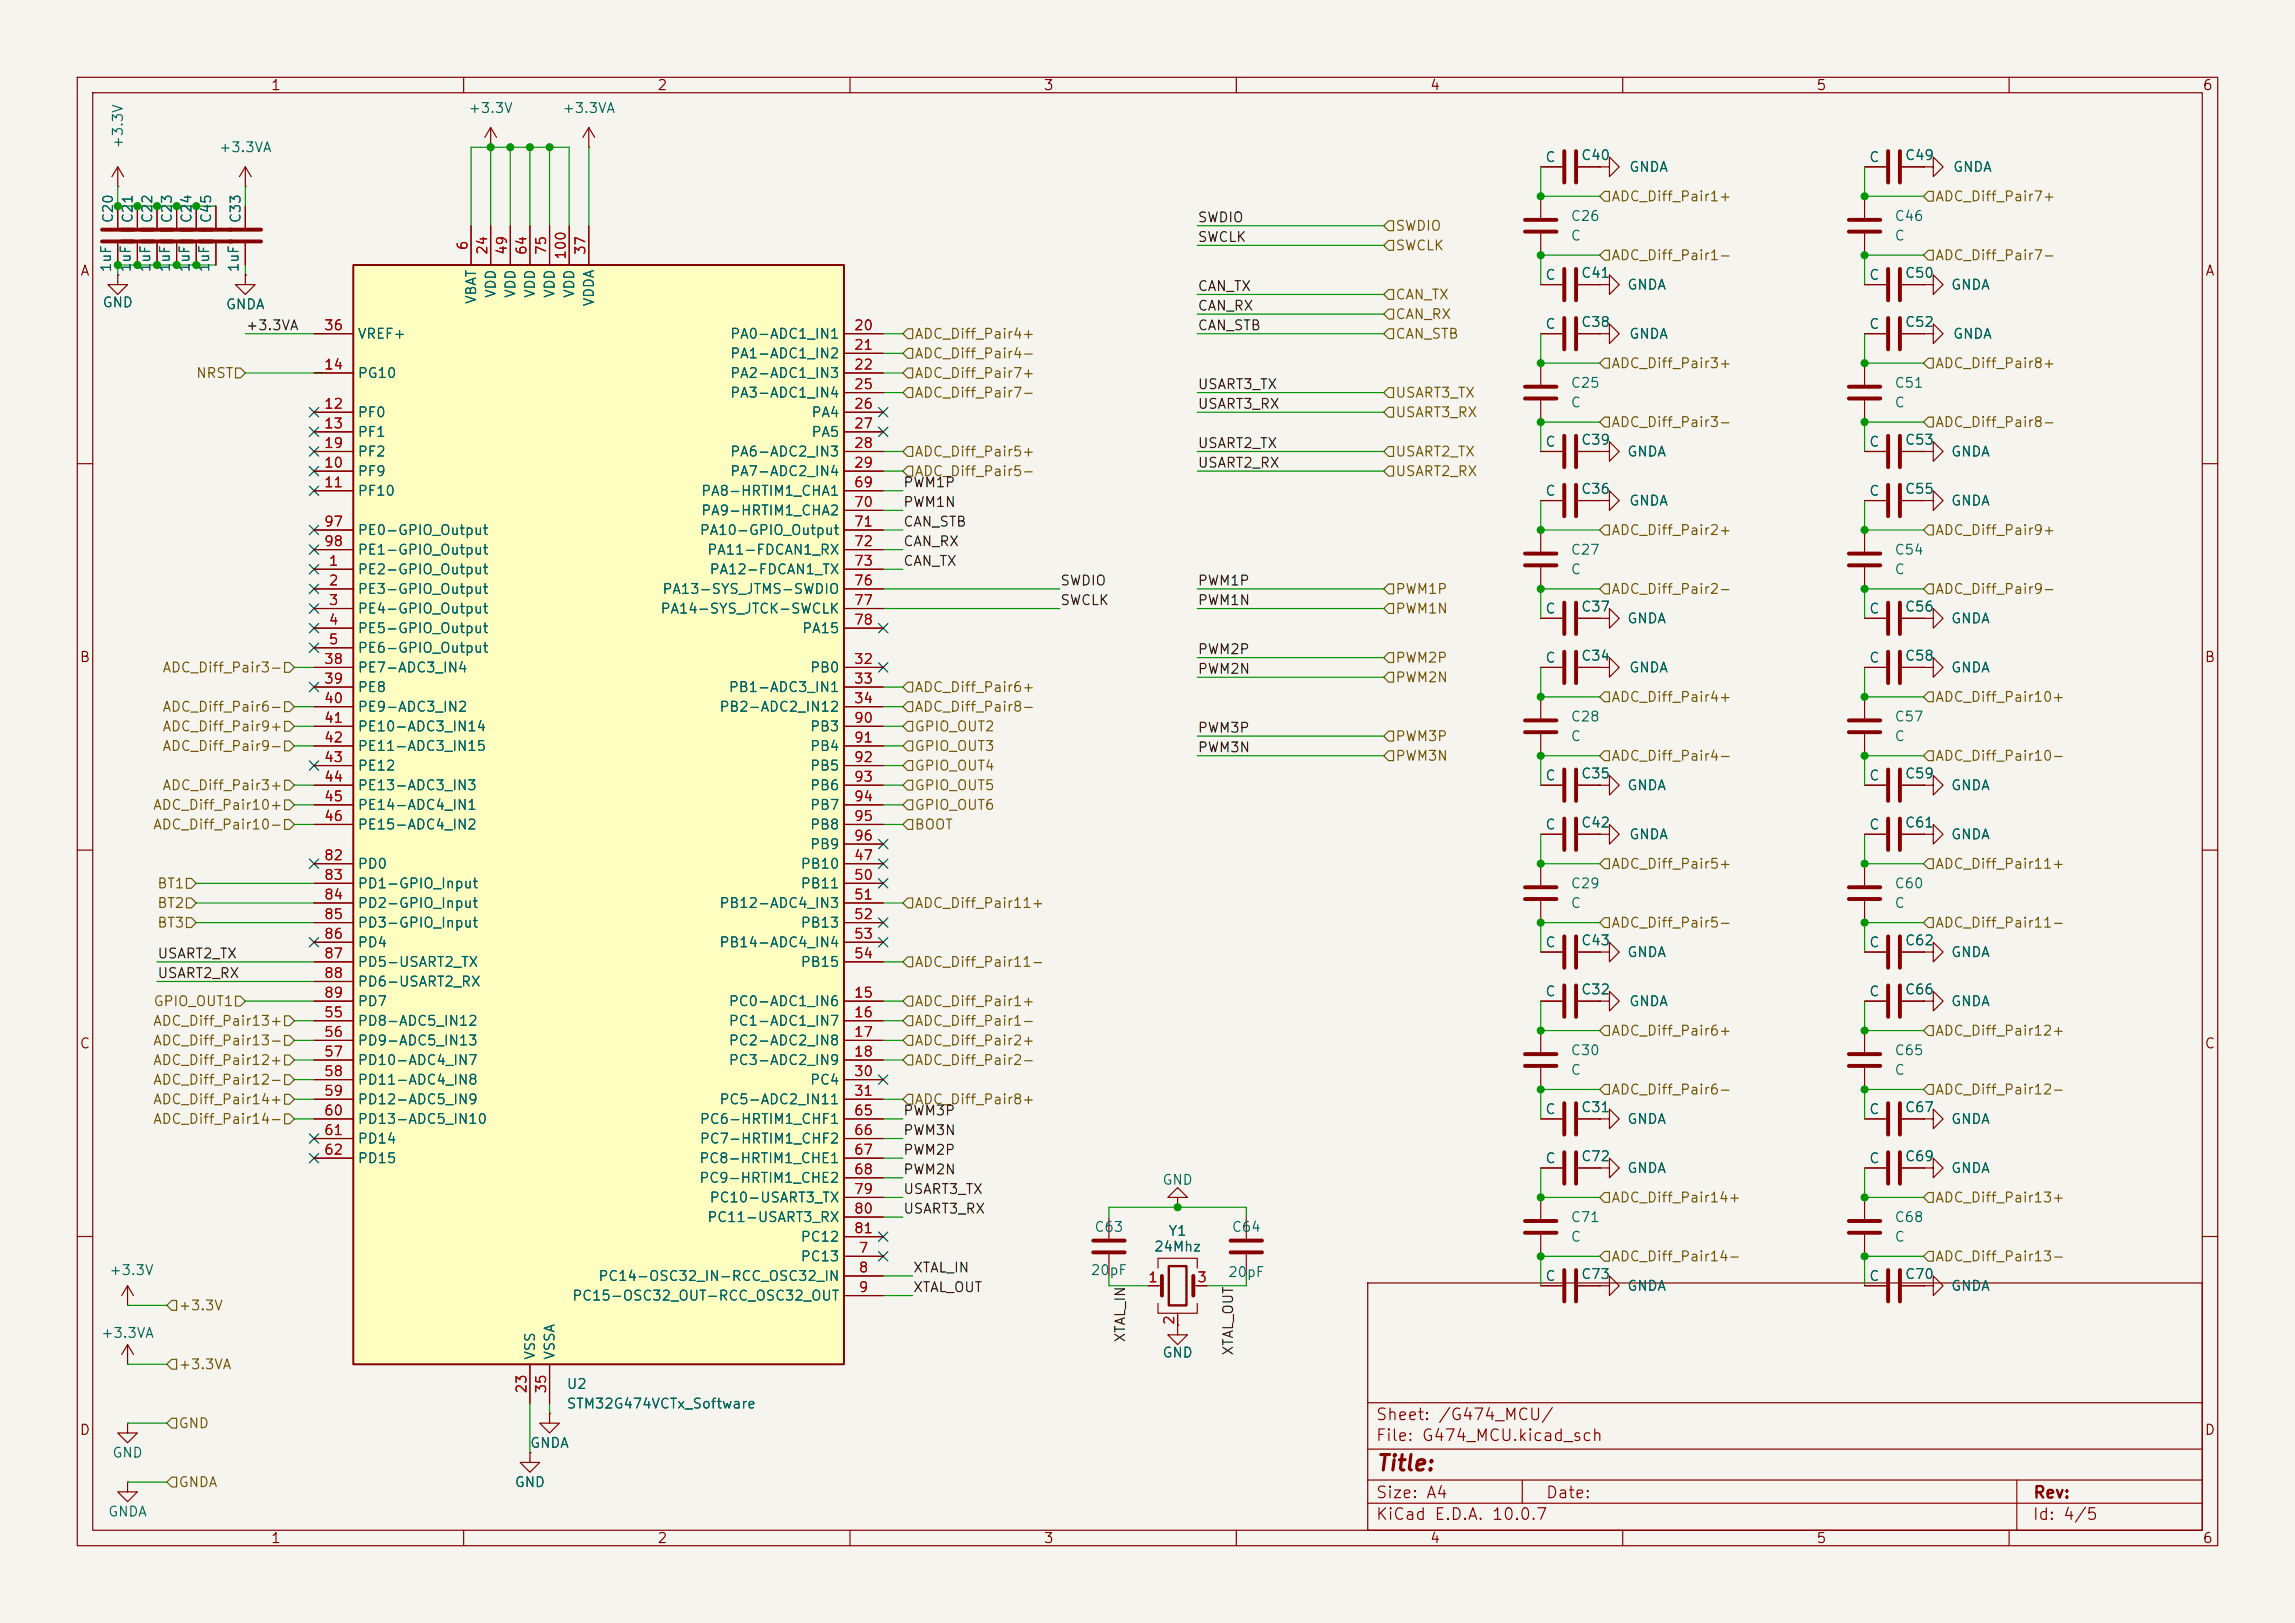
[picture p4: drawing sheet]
<svg xmlns="http://www.w3.org/2000/svg" width="297mm" height="210mm" viewBox="0 0 297 210" stroke-linecap="round" stroke-linejoin="round" font-family="sans-serif">
<defs><g id="words">
<text font-size="2" fill="#840000" x="178" y="190.8">Title:</text>
<g font-size="1.5" fill="#840000">
<text x="178" y="184.1">Sheet: /G474_MCU/</text>
<text x="178" y="186.8">File: G474_MCU.kicad_sch</text>
<text x="178" y="197">KiCad E.D.A. 10.0.7</text>
<text x="178" y="194.2">Size: A4</text>
<text x="200" y="194.2">Date:</text>
<text x="263" y="197">Id: 4/5</text>
<text x="263" y="194.2">Rev:</text>
</g>
<g font-size="1.3" fill="#840000">
<text x="35" y="12">1</text>
<text x="85" y="12">2</text>
<text x="135" y="12">3</text>
<text x="185" y="12">4</text>
<text x="235" y="12">5</text>
<text x="285" y="12">6</text>
<text x="10.3" y="36">A</text>
<text x="285.3" y="36">A</text>
<text x="10.2" y="86">B</text>
<text x="285.2" y="86">B</text>
<text x="10.2" y="136">C</text>
<text x="285.2" y="136">C</text>
<text x="10.2" y="186">D</text>
<text x="285.2" y="186">D</text>
<text x="35" y="200">1</text>
<text x="85" y="200">2</text>
<text x="135" y="200">3</text>
<text x="185" y="200">4</text>
<text x="235" y="200">5</text>
<text x="285" y="200">6</text>
</g>
<g font-size="1.3" fill="#006464">
<text x="60.5" y="14.9">+3.3V</text>
<text x="72.7" y="14.9">+3.3VA</text>
<text x="16.2" y="19.3" transform="rotate(-90 16.2 19.3)">+3.3V</text>
<text x="28.2" y="20">+3.3VA</text>
<text x="199.9" y="21.3">C</text>
<text x="204.5" y="21">C40</text>
<text x="210.8" y="22.6">GNDA</text>
<text x="241.8" y="21.3">C</text>
<text x="246.4" y="21">C49</text>
<text x="252.7" y="22.6">GNDA</text>
<text x="14.9" y="29" transform="rotate(-90 14.9 29)">C20</text>
<text x="17.5" y="29" transform="rotate(-90 17.5 29)">C21</text>
<text x="20" y="29" transform="rotate(-90 20 29)">C22</text>
<text x="22.6" y="29" transform="rotate(-90 22.6 29)">C23</text>
<text x="25.1" y="29" transform="rotate(-90 25.1 29)">C24</text>
<text x="27.6" y="29" transform="rotate(-90 27.6 29)">C45</text>
<text x="31.4" y="29" transform="rotate(-90 31.4 29)">C33</text>
<text x="203.2" y="28.9">C26</text>
<text x="245.1" y="28.9">C46</text>
<text x="14.7" y="35.3" transform="rotate(-90 14.7 35.3)">1uF</text>
<text x="17.2" y="35.3" transform="rotate(-90 17.2 35.3)">1uF</text>
<text x="19.8" y="35.3" transform="rotate(-90 19.8 35.3)">1uF</text>
<text x="22.3" y="35.3" transform="rotate(-90 22.3 35.3)">1uF</text>
<text x="24.8" y="35.3" transform="rotate(-90 24.8 35.3)">1uF</text>
<text x="27.4" y="35.3" transform="rotate(-90 27.4 35.3)">1uF</text>
<text x="31.2" y="35.3" transform="rotate(-90 31.2 35.3)">1uF</text>
<text x="203.2" y="31.4">C</text>
<text x="245.1" y="31.4">C</text>
<text x="13.2" y="40.1">GND</text>
<text x="29.1" y="40.3">GNDA</text>
<text x="61.9" y="39.4" transform="rotate(-90 61.9 39.4)">VBAT</text>
<text x="64.5" y="38.7" transform="rotate(-90 64.5 38.7)">VDD</text>
<text x="67" y="38.7" transform="rotate(-90 67 38.7)">VDD</text>
<text x="69.5" y="38.7" transform="rotate(-90 69.5 38.7)">VDD</text>
<text x="72.1" y="38.7" transform="rotate(-90 72.1 38.7)">VDD</text>
<text x="74.6" y="38.7" transform="rotate(-90 74.6 38.7)">VDD</text>
<text x="77.2" y="39.7" transform="rotate(-90 77.2 39.7)">VDDA</text>
<text x="199.9" y="36.5">C</text>
<text x="204.5" y="36.3">C41</text>
<text x="210.5" y="37.8">GNDA</text>
<text x="241.8" y="36.5">C</text>
<text x="246.4" y="36.3">C50</text>
<text x="252.4" y="37.8">GNDA</text>
<text x="46.2" y="44.1">VREF+</text>
<text x="94.4" y="44.1">PA0-ADC1_IN1</text>
<text x="94.4" y="46.7">PA1-ADC1_IN2</text>
<text x="199.9" y="42.9">C</text>
<text x="204.5" y="42.6">C38</text>
<text x="210.8" y="44.1">GNDA</text>
<text x="241.8" y="42.9">C</text>
<text x="246.4" y="42.6">C52</text>
<text x="252.7" y="44.1">GNDA</text>
<text x="46.2" y="49.2">PG10</text>
<text x="94.4" y="49.2">PA2-ADC1_IN3</text>
<text x="94.4" y="51.8">PA3-ADC1_IN4</text>
<text x="203.2" y="50.5">C25</text>
<text x="203.2" y="53">C</text>
<text x="245.1" y="50.5">C51</text>
<text x="245.1" y="53">C</text>
<text x="46.2" y="54.3">PF0</text>
<text x="46.2" y="56.8">PF1</text>
<text x="46.2" y="59.4">PF2</text>
<text x="94.4" y="59.4">PA6-ADC2_IN3</text>
<text x="104.9" y="54.3">PA4</text>
<text x="104.9" y="56.8">PA5</text>
<text x="199.9" y="58.1">C</text>
<text x="204.5" y="57.9">C39</text>
<text x="210.5" y="59.4">GNDA</text>
<text x="241.8" y="58.1">C</text>
<text x="246.4" y="57.9">C53</text>
<text x="252.4" y="59.4">GNDA</text>
<text x="46.2" y="61.9">PF9</text>
<text x="46.2" y="64.5">PF10</text>
<text x="90.6" y="64.5">PA8-HRTIM1_CHA1</text>
<text x="94.4" y="61.9">PA7-ADC2_IN4</text>
<text x="199.9" y="64.5">C</text>
<text x="204.5" y="64.2">C36</text>
<text x="210.8" y="65.7">GNDA</text>
<text x="241.8" y="64.5">C</text>
<text x="246.4" y="64.2">C55</text>
<text x="252.4" y="65.7">GNDA</text>
<text x="46.2" y="69.5">PE0-GPIO_Output</text>
<text x="90.5" y="69.5">PA10-GPIO_Output</text>
<text x="90.6" y="67">PA9-HRTIM1_CHA2</text>
<text x="46.2" y="74.6">PE2-GPIO_Output</text>
<text x="46.2" y="77.2">PE3-GPIO_Output</text>
<text x="46.2" y="72.1">PE1-GPIO_Output</text>
<text x="85.6" y="77.2">PA13-SYS_JTMS-SWDIO</text>
<text x="91.4" y="72.1">PA11-FDCAN1_RX</text>
<text x="91.7" y="74.6">PA12-FDCAN1_TX</text>
<text x="203.2" y="72.1">C27</text>
<text x="203.2" y="74.6">C</text>
<text x="245.1" y="72.1">C54</text>
<text x="245.1" y="74.6">C</text>
<text x="46.2" y="79.7">PE4-GPIO_Output</text>
<text x="46.2" y="82.2">PE5-GPIO_Output</text>
<text x="85.4" y="79.7">PA14-SYS_JTCK-SWCLK</text>
<text x="103.7" y="82.2">PA15</text>
<text x="199.9" y="79.7">C</text>
<text x="204.5" y="79.4">C37</text>
<text x="210.5" y="81">GNDA</text>
<text x="241.8" y="79.7">C</text>
<text x="246.4" y="79.4">C56</text>
<text x="252.4" y="81">GNDA</text>
<text x="46.2" y="84.8">PE6-GPIO_Output</text>
<text x="46.2" y="87.3">PE7-ADC3_IN4</text>
<text x="46.2" y="89.9">PE8</text>
<text x="94.2" y="89.9">PB1-ADC3_IN1</text>
<text x="104.7" y="87.3">PB0</text>
<text x="199.9" y="86.1">C</text>
<text x="204.5" y="85.8">C34</text>
<text x="210.8" y="87.3">GNDA</text>
<text x="241.8" y="86.1">C</text>
<text x="246.4" y="85.8">C58</text>
<text x="252.4" y="87.3">GNDA</text>
<text x="46.2" y="92.4">PE9-ADC3_IN2</text>
<text x="46.2" y="94.9">PE10-ADC3_IN14</text>
<text x="93" y="92.4">PB2-ADC2_IN12</text>
<text x="104.7" y="94.9">PB3</text>
<text x="203.2" y="93.7">C28</text>
<text x="245.1" y="93.7">C57</text>
<text x="46.2" y="97.5">PE11-ADC3_IN15</text>
<text x="46.2" y="100">PE12</text>
<text x="104.7" y="97.5">PB4</text>
<text x="104.7" y="100">PB5</text>
<text x="199.9" y="101.3">C</text>
<text x="203.2" y="96.2">C</text>
<text x="204.5" y="101">C35</text>
<text x="241.8" y="101.3">C</text>
<text x="245.1" y="96.2">C</text>
<text x="246.4" y="101">C59</text>
<text x="46.2" y="102.6">PE13-ADC3_IN3</text>
<text x="46.2" y="105.1">PE14-ADC4_IN1</text>
<text x="46.2" y="107.6">PE15-ADC4_IN2</text>
<text x="104.7" y="102.6">PB6</text>
<text x="104.7" y="105.1">PB7</text>
<text x="104.7" y="107.6">PB8</text>
<text x="199.9" y="107.6">C</text>
<text x="204.5" y="107.4">C42</text>
<text x="210.5" y="102.6">GNDA</text>
<text x="241.8" y="107.6">C</text>
<text x="246.4" y="107.4">C61</text>
<text x="252.4" y="102.6">GNDA</text>
<text x="46.2" y="112.7">PD0</text>
<text x="103.5" y="112.7">PB10</text>
<text x="104.7" y="110.2">PB9</text>
<text x="210.8" y="108.9">GNDA</text>
<text x="252.4" y="108.9">GNDA</text>
<text x="46.2" y="115.3">PD1-GPIO_Input</text>
<text x="46.2" y="117.8">PD2-GPIO_Input</text>
<text x="93" y="117.8">PB12-ADC4_IN3</text>
<text x="103.5" y="115.3">PB11</text>
<text x="203.2" y="115.3">C29</text>
<text x="203.2" y="117.8">C</text>
<text x="245.1" y="115.3">C60</text>
<text x="245.1" y="117.8">C</text>
<text x="46.2" y="120.3">PD3-GPIO_Input</text>
<text x="46.2" y="122.9">PD4</text>
<text x="46.2" y="125.4">PD5-USART2_TX</text>
<text x="93" y="122.9">PB14-ADC4_IN4</text>
<text x="103.5" y="120.3">PB13</text>
<text x="103.5" y="125.4">PB15</text>
<text x="199.9" y="122.9">C</text>
<text x="204.5" y="122.6">C43</text>
<text x="210.5" y="124.2">GNDA</text>
<text x="241.8" y="122.9">C</text>
<text x="246.4" y="122.6">C62</text>
<text x="252.4" y="124.2">GNDA</text>
<text x="46.2" y="128">PD6-USART2_RX</text>
<text x="46.2" y="130.5">PD7</text>
<text x="94.2" y="130.5">PC0-ADC1_IN6</text>
<text x="199.9" y="129.2">C</text>
<text x="204.5" y="129">C32</text>
<text x="210.8" y="130.5">GNDA</text>
<text x="241.8" y="129.2">C</text>
<text x="246.4" y="129">C66</text>
<text x="252.4" y="130.5">GNDA</text>
<text x="46.2" y="133">PD8-ADC5_IN12</text>
<text x="46.2" y="135.6">PD9-ADC5_IN13</text>
<text x="94.2" y="133">PC1-ADC1_IN7</text>
<text x="94.2" y="135.6">PC2-ADC2_IN8</text>
<text x="203.2" y="136.9">C30</text>
<text x="245.1" y="136.9">C65</text>
<text x="46.2" y="138.1">PD10-ADC4_IN7</text>
<text x="46.2" y="140.7">PD11-ADC4_IN8</text>
<text x="46.2" y="143.2">PD12-ADC5_IN9</text>
<text x="93" y="143.2">PC5-ADC2_IN11</text>
<text x="94.2" y="138.1">PC3-ADC2_IN9</text>
<text x="104.7" y="140.7">PC4</text>
<text x="203.2" y="139.4">C</text>
<text x="245.1" y="139.4">C</text>
<text x="46.2" y="145.7">PD13-ADC5_IN10</text>
<text x="46.2" y="148.3">PD14</text>
<text x="90.5" y="145.7">PC6-HRTIM1_CHF1</text>
<text x="90.5" y="148.3">PC7-HRTIM1_CHF2</text>
<text x="199.9" y="144.5">C</text>
<text x="204.5" y="144.2">C31</text>
<text x="210.5" y="145.7">GNDA</text>
<text x="241.8" y="144.5">C</text>
<text x="246.4" y="144.2">C67</text>
<text x="252.4" y="145.7">GNDA</text>
<text x="46.2" y="150.8">PD15</text>
<text x="90.4" y="150.8">PC8-HRTIM1_CHE1</text>
<text x="90.4" y="153.4">PC9-HRTIM1_CHE2</text>
<text x="91.7" y="155.9">PC10-USART3_TX</text>
<text x="150.3" y="153.6">GND</text>
<text x="199.9" y="150.8">C</text>
<text x="204.5" y="150.6">C72</text>
<text x="210.5" y="152.1">GNDA</text>
<text x="241.8" y="150.8">C</text>
<text x="246.4" y="150.6">C69</text>
<text x="252.4" y="152.1">GNDA</text>
<text x="91.4" y="158.4">PC11-USART3_RX</text>
<text x="103.5" y="161">PC12</text>
<text x="141.5" y="159.7">C63</text>
<text x="151.1" y="160.2">Y1</text>
<text x="159.3" y="159.7">C64</text>
<text x="203.2" y="158.4">C71</text>
<text x="203.2" y="161">C</text>
<text x="245.1" y="158.4">C68</text>
<text x="245.1" y="161">C</text>
<text x="14" y="165.3">+3.3V</text>
<text x="77.3" y="166.1">PC14-OSC32_IN-RCC_OSC32_IN</text>
<text x="103.5" y="163.5">PC13</text>
<text x="141.1" y="165.3">20pF</text>
<text x="149.2" y="162.3">24Mhz</text>
<text x="158.8" y="165.6">20pF</text>
<text x="199.9" y="166.1">C</text>
<text x="204.5" y="165.8">C73</text>
<text x="210.5" y="167.3">GNDA</text>
<text x="241.8" y="166.1">C</text>
<text x="246.4" y="165.8">C70</text>
<text x="252.4" y="167.3">GNDA</text>
<text x="13" y="173.4">+3.3VA</text>
<text x="74" y="168.6">PC15-OSC32_OUT-RCC_OSC32_OUT</text>
<text x="69.5" y="176" transform="rotate(-90 69.5 176)">VSS</text>
<text x="72.1" y="176" transform="rotate(-90 72.1 176)">VSSA</text>
<text x="150.3" y="176">GND</text>
<text x="73.2" y="180">U2</text>
<text x="73.2" y="182.6">STM32G474VCTx_Software</text>
<text x="14.4" y="188.9">GND</text>
<text x="68.5" y="187.7">GNDA</text>
<text x="13.9" y="196.5">GNDA</text>
<text x="66.5" y="192.7">GND</text>
</g>
<g font-size="1.3" fill="#0f0f0f">
<text x="154.9" y="29.1">SWDIO</text>
<text x="154.9" y="31.6">SWCLK</text>
<text x="154.9" y="38">CAN_TX</text>
<text x="154.9" y="40.5">CAN_RX</text>
<text x="31.7" y="43.1">+3.3VA</text>
<text x="154.9" y="43.1">CAN_STB</text>
<text x="154.9" y="53.2">USART3_RX</text>
<text x="154.9" y="50.7">USART3_TX</text>
<text x="154.9" y="58.3">USART2_TX</text>
<text x="116.8" y="63.4">PWM1P</text>
<text x="116.8" y="65.9">PWM1N</text>
<text x="154.9" y="60.8">USART2_RX</text>
<text x="116.8" y="68.5">CAN_STB</text>
<text x="116.8" y="71">CAN_RX</text>
<text x="116.8" y="73.5">CAN_TX</text>
<text x="137.1" y="76.1">SWDIO</text>
<text x="154.9" y="76.1">PWM1P</text>
<text x="137.1" y="78.6">SWCLK</text>
<text x="154.9" y="78.6">PWM1N</text>
<text x="154.9" y="87.5">PWM2N</text>
<text x="154.9" y="85">PWM2P</text>
<text x="154.9" y="95.1">PWM3P</text>
<text x="154.9" y="97.7">PWM3N</text>
<text x="20.3" y="124.3">USART2_TX</text>
<text x="20.3" y="126.9">USART2_RX</text>
<text x="116.8" y="149.7">PWM2P</text>
<text x="116.8" y="144.7">PWM3P</text>
<text x="116.8" y="147.2">PWM3N</text>
<text x="116.8" y="154.8">USART3_TX</text>
<text x="116.8" y="152.3">PWM2N</text>
<text x="116.8" y="157.4">USART3_RX</text>
<text x="118.1" y="167.5">XTAL_OUT</text>
<text x="118.1" y="165">XTAL_IN</text>
<text x="145.9" y="173.8" transform="rotate(-90 145.9 173.8)">XTAL_IN</text>
<text x="159.9" y="175.5" transform="rotate(-90 159.9 175.5)">XTAL_OUT</text>
</g>
<g font-size="1.3" fill="#725600">
<text x="208.4" y="26.4">ADC_Diff_Pair1+</text>
<text x="250.4" y="26.4">ADC_Diff_Pair7+</text>
<text x="180.5" y="30.2">SWDIO</text>
<text x="180.5" y="32.7">SWCLK</text>
<text x="208.4" y="34">ADC_Diff_Pair1-</text>
<text x="250.4" y="34">ADC_Diff_Pair7-</text>
<text x="180.5" y="39.1">CAN_TX</text>
<text x="180.5" y="41.6">CAN_RX</text>
<text x="118.3" y="44.1">ADC_Diff_Pair4+</text>
<text x="118.3" y="46.7">ADC_Diff_Pair4-</text>
<text x="180.5" y="44.1">CAN_STB</text>
<text x="208.4" y="48">ADC_Diff_Pair3+</text>
<text x="250.4" y="48">ADC_Diff_Pair8+</text>
<text x="25.3" y="49.2">NRST</text>
<text x="118.3" y="51.8">ADC_Diff_Pair7-</text>
<text x="118.3" y="49.2">ADC_Diff_Pair7+</text>
<text x="180.5" y="51.8">USART3_TX</text>
<text x="118.3" y="59.4">ADC_Diff_Pair5+</text>
<text x="180.5" y="59.4">USART2_TX</text>
<text x="180.5" y="54.3">USART3_RX</text>
<text x="208.4" y="55.6">ADC_Diff_Pair3-</text>
<text x="250.4" y="55.6">ADC_Diff_Pair8-</text>
<text x="118.3" y="61.9">ADC_Diff_Pair5-</text>
<text x="180.5" y="61.9">USART2_RX</text>
<text x="208.4" y="69.5">ADC_Diff_Pair2+</text>
<text x="250.4" y="69.5">ADC_Diff_Pair9+</text>
<text x="180.5" y="77.2">PWM1P</text>
<text x="208.4" y="77.2">ADC_Diff_Pair2-</text>
<text x="250.4" y="77.2">ADC_Diff_Pair9-</text>
<text x="180.5" y="79.7">PWM1N</text>
<text x="20.9" y="87.3">ADC_Diff_Pair3-</text>
<text x="118.3" y="89.9">ADC_Diff_Pair6+</text>
<text x="180.5" y="88.6">PWM2N</text>
<text x="180.5" y="86.1">PWM2P</text>
<text x="20.9" y="92.4">ADC_Diff_Pair6-</text>
<text x="20.9" y="94.9">ADC_Diff_Pair9+</text>
<text x="118.3" y="94.9">GPIO_OUT2</text>
<text x="118.3" y="92.4">ADC_Diff_Pair8-</text>
<text x="208.4" y="91.1">ADC_Diff_Pair4+</text>
<text x="250.4" y="91.1">ADC_Diff_Pair10+</text>
<text x="20.9" y="97.5">ADC_Diff_Pair9-</text>
<text x="118.3" y="100">GPIO_OUT4</text>
<text x="118.3" y="97.5">GPIO_OUT3</text>
<text x="180.5" y="96.2">PWM3P</text>
<text x="180.5" y="98.8">PWM3N</text>
<text x="208.4" y="98.8">ADC_Diff_Pair4-</text>
<text x="250.4" y="98.8">ADC_Diff_Pair10-</text>
<text x="19.7" y="107.6">ADC_Diff_Pair10-</text>
<text x="19.7" y="105.1">ADC_Diff_Pair10+</text>
<text x="20.9" y="102.6">ADC_Diff_Pair3+</text>
<text x="118.3" y="105.1">GPIO_OUT6</text>
<text x="118.3" y="107.6">BOOT</text>
<text x="118.3" y="102.6">GPIO_OUT5</text>
<text x="208.4" y="112.7">ADC_Diff_Pair5+</text>
<text x="250.4" y="112.7">ADC_Diff_Pair11+</text>
<text x="20.3" y="115.3">BT1</text>
<text x="20.3" y="117.8">BT2</text>
<text x="118.3" y="117.8">ADC_Diff_Pair11+</text>
<text x="20.3" y="120.3">BT3</text>
<text x="118.3" y="125.4">ADC_Diff_Pair11-</text>
<text x="208.4" y="120.3">ADC_Diff_Pair5-</text>
<text x="250.4" y="120.3">ADC_Diff_Pair11-</text>
<text x="19.8" y="130.5">GPIO_OUT1</text>
<text x="118.3" y="130.5">ADC_Diff_Pair1+</text>
<text x="19.7" y="135.6">ADC_Diff_Pair13-</text>
<text x="19.7" y="133">ADC_Diff_Pair13+</text>
<text x="118.3" y="135.6">ADC_Diff_Pair2+</text>
<text x="118.3" y="133">ADC_Diff_Pair1-</text>
<text x="208.4" y="134.3">ADC_Diff_Pair6+</text>
<text x="250.4" y="134.3">ADC_Diff_Pair12+</text>
<text x="19.7" y="138.1">ADC_Diff_Pair12+</text>
<text x="19.7" y="143.2">ADC_Diff_Pair14+</text>
<text x="19.7" y="140.7">ADC_Diff_Pair12-</text>
<text x="118.3" y="143.2">ADC_Diff_Pair8+</text>
<text x="118.3" y="138.1">ADC_Diff_Pair2-</text>
<text x="208.4" y="141.9">ADC_Diff_Pair6-</text>
<text x="250.4" y="141.9">ADC_Diff_Pair12-</text>
<text x="19.7" y="145.7">ADC_Diff_Pair14-</text>
<text x="208.4" y="155.9">ADC_Diff_Pair14+</text>
<text x="250.4" y="155.9">ADC_Diff_Pair13+</text>
<text x="208.4" y="163.5">ADC_Diff_Pair14-</text>
<text x="250.4" y="163.5">ADC_Diff_Pair13-</text>
<text x="23" y="169.9">+3.3V</text>
<text x="23" y="177.5">+3.3VA</text>
<text x="23" y="185.1">GND</text>
<text x="23" y="192.7">GNDA</text>
</g>
<g font-size="1.3" fill="#a90000">
<text x="60.8" y="32.5" transform="rotate(-90 60.8 32.5)">6</text>
<text x="63.4" y="33.1" transform="rotate(-90 63.4 33.1)">24</text>
<text x="65.9" y="33.1" transform="rotate(-90 65.9 33.1)">49</text>
<text x="68.4" y="33.1" transform="rotate(-90 68.4 33.1)">64</text>
<text x="71" y="33.1" transform="rotate(-90 71 33.1)">75</text>
<text x="73.5" y="33.7" transform="rotate(-90 73.5 33.7)">100</text>
<text x="76.1" y="33.1" transform="rotate(-90 76.1 33.1)">37</text>
<text x="41.8" y="43">36</text>
<text x="110.4" y="43">20</text>
<text x="110.4" y="45.6">21</text>
<text x="41.8" y="53.2">12</text>
<text x="41.8" y="48.1">14</text>
<text x="110.4" y="48.1">22</text>
<text x="110.4" y="50.7">25</text>
<text x="110.4" y="53.2">26</text>
<text x="41.8" y="55.7">13</text>
<text x="41.8" y="58.3">19</text>
<text x="110.4" y="55.7">27</text>
<text x="110.4" y="58.3">28</text>
<text x="41.8" y="60.8">10</text>
<text x="41.8" y="63.4">11</text>
<text x="110.4" y="60.8">29</text>
<text x="110.4" y="63.4">69</text>
<text x="110.4" y="65.9">70</text>
<text x="41.8" y="68.4">97</text>
<text x="41.8" y="71">98</text>
<text x="110.4" y="68.4">71</text>
<text x="110.4" y="71">72</text>
<text x="42.4" y="73.5">1</text>
<text x="42.4" y="76.1">2</text>
<text x="110.4" y="73.5">73</text>
<text x="110.4" y="76.1">76</text>
<text x="42.4" y="78.6">3</text>
<text x="42.4" y="81.1">4</text>
<text x="42.4" y="83.7">5</text>
<text x="110.4" y="78.6">77</text>
<text x="110.4" y="81.1">78</text>
<text x="41.8" y="86.2">38</text>
<text x="41.8" y="88.8">39</text>
<text x="110.4" y="86.2">32</text>
<text x="110.4" y="88.8">33</text>
<text x="41.8" y="91.3">40</text>
<text x="41.8" y="93.8">41</text>
<text x="110.4" y="91.3">34</text>
<text x="110.4" y="93.8">90</text>
<text x="41.8" y="96.4">42</text>
<text x="41.8" y="98.9">43</text>
<text x="41.8" y="101.5">44</text>
<text x="110.4" y="96.4">91</text>
<text x="110.4" y="98.9">92</text>
<text x="110.4" y="101.5">93</text>
<text x="41.8" y="104">45</text>
<text x="41.8" y="106.5">46</text>
<text x="110.4" y="104">94</text>
<text x="110.4" y="106.5">95</text>
<text x="41.8" y="111.6">82</text>
<text x="110.4" y="111.6">47</text>
<text x="110.4" y="109.1">96</text>
<text x="41.8" y="114.2">83</text>
<text x="41.8" y="116.7">84</text>
<text x="41.8" y="119.2">85</text>
<text x="110.4" y="114.2">50</text>
<text x="110.4" y="116.7">51</text>
<text x="110.4" y="119.2">52</text>
<text x="41.8" y="121.8">86</text>
<text x="41.8" y="124.3">87</text>
<text x="110.4" y="121.8">53</text>
<text x="110.4" y="124.3">54</text>
<text x="41.8" y="131.9">55</text>
<text x="41.8" y="126.9">88</text>
<text x="41.8" y="129.4">89</text>
<text x="110.4" y="129.4">15</text>
<text x="110.4" y="131.9">16</text>
<text x="41.8" y="134.5">56</text>
<text x="41.8" y="137">57</text>
<text x="110.4" y="134.5">17</text>
<text x="110.4" y="137">18</text>
<text x="41.8" y="139.6">58</text>
<text x="41.8" y="142.1">59</text>
<text x="110.4" y="139.6">30</text>
<text x="110.4" y="142.1">31</text>
<text x="41.8" y="144.6">60</text>
<text x="41.8" y="147.2">61</text>
<text x="41.8" y="149.7">62</text>
<text x="110.4" y="144.6">65</text>
<text x="110.4" y="147.2">66</text>
<text x="110.4" y="149.7">67</text>
<text x="110.4" y="152.3">68</text>
<text x="110.4" y="154.8">79</text>
<text x="110.4" y="157.3">80</text>
<text x="110.4" y="159.9">81</text>
<text x="111" y="162.4">7</text>
<text x="111" y="165">8</text>
<text x="111" y="167.5">9</text>
<text x="148.5" y="166.2">1</text>
<text x="154.8" y="166.2">3</text>
<text x="152.3" y="171.5" transform="rotate(-90 152.3 171.5)">2</text>
<text x="68.4" y="180.4" transform="rotate(-90 68.4 180.4)">23</text>
<text x="71" y="180.4" transform="rotate(-90 71 180.4)">35</text>
</g>
</g></defs>
<path d="M0 0h297v210h-297z" fill="#f5f4ef" stroke="#f5f4ef" stroke-width=".13"/>
<g fill="none" stroke="#840000" stroke-width=".15">
<path d="M10 10h277v190h-277zM12 12h273v186h-273zM60 10v2M63.5 19.1h.1M63.5 16.5l-.8 1.3M63.5 16.5l.8 1.3M63.5 16.5v2.6M76.2 19.1h.1M76.2 16.5l-.8 1.3M76.2 16.5l.8 1.3M76.2 16.5v2.6M110 10v2"/>
<path d="M160 10v2M210 10v2M260 10v2M15.2 24.1h.1M15.2 35.6v1.2h1.3l-1.3 1.3-1.2-1.3h1.2M15.2 35.6h.1M15.2 21.6l-.7 1.3M15.2 21.6l.8 1.3M15.2 21.6v2.5M15.2 26.7v2.8M15.2 31.5v2.8M17.8 26.7v2.8"/>
<path d="M17.8 31.5v2.8M20.3 26.7v2.8M20.3 31.5v2.8M22.9 26.7v2.8M22.9 31.5v2.8M31.7 35.6v1.2h1.3l-1.3 1.3-1.2-1.3h1.2M31.7 35.6h.1M199.4 25.4v2.8M199.4 30.2v2.8M207 21.6h1.3v-1.3l1.2 1.3-1.2 1.3v-1.3M207 21.6h.1M207 36.8h1.3v-1.2l1.2 1.2-1.2 1.3v-1.3"/>
<path d="M207 36.8h.1M241.3 25.4v2.8M241.3 30.2v2.8M241.3 21.6h2.8M241.3 36.8h2.8M246.1 21.6h2.8M246.1 36.8h2.8M248.9 36.8h1.3v-1.2l1.3 1.2-1.3 1.3v-1.3M248.9 36.8h.1M248.9 21.6h1.3v-1.3l1.3 1.3-1.3 1.3v-1.3M248.9 21.6h.1M207 43.2h1.3v-1.3l1.2 1.3-1.2 1.3v-1.3"/>
<path d="M207 43.2h.1M241.3 43.2h2.8M246.1 43.2h2.8M248.9 43.2h1.3v-1.3l1.3 1.3-1.3 1.3v-1.3M248.9 43.2h.1M10 60h2M285 60h2M207 86.4h1.3v-1.3l1.2 1.3-1.2 1.2v-1.2M207 86.4h.1M10 110h2M207 108h1.3v-1.3l1.2 1.3-1.2 1.2v-1.2M207 108h.1"/>
<path d="M207 101.6h1.3v-1.3l1.2 1.3-1.2 1.3v-1.3M207 101.6h.1M285 110h2M199.4 133.4v2.7M199.4 138.2v2.8M199.4 129.5h2.8M204.2 129.5h2.8M207 129.5h1.3v-1.2l1.2 1.2-1.2 1.3v-1.3M207 129.5h.1M207 123.2h1.3v-1.3l1.2 1.3-1.2 1.3v-1.3M207 123.2h.1M143.5 157.5v2.8"/>
<path d="M152.4 154.9h1.3l-1.3-1.2-1.3 1.2h1.3v1.3M152.4 156.2h.1M161.3 157.5v2.8M199.4 151.1h2.8M199.4 144.8h2.8M204.2 151.1h2.8M204.2 144.8h2.8M207 151.1h1.3v-1.2l1.2 1.2-1.2 1.3v-1.3M207 151.1h.1M207 144.8h1.3v-1.3l1.2 1.3-1.2 1.3v-1.3M207 144.8h.1M10 160h2"/>
<path d="M143.5 162.3v2.8M148.6 166.4h1.8M149.9 164.1v-1.3h5v1.3M149.9 168.7v1.2h5v-1.2M152.4 171.5v1.2h1.3l-1.3 1.3-1.3-1.3h1.3M152.4 171.5h.1M152.4 169.9v1.6M154.4 166.4h1.8M161.3 162.3v2.8M177 166h108v32h-108zM285 160h2M60 198v2"/>
<path d="M110 198v2M160 198v2M177 194.5h108M177 191.5h108M177 187.5h108M177 181.5h108M197 191.5v3M210 198v2M260 198v2M261 191.5v6.5"/>
</g>
<g fill="none" stroke="#840000" stroke-width=".51">
<path d="M244.3 19.6v4M245.9 19.6v4M13.2 29.7h11.7M13.2 31.2h11.7M197.4 28.4h4M197.4 30h4M239.3 28.4h4M239.3 30h4M244.3 34.8v4.1M245.9 34.8v4.1M244.3 41.1v4.1M245.9 41.1v4.1"/>
<path d="M197.4 136.4h4M197.4 137.9h4M202.4 127.5v4.1M204 127.5v4.1M202.4 142.7v4.1M202.4 149.1v4.1M204 142.7v4.1M204 149.1v4.1M141.5 160.5h4M141.5 162.1h4M150.4 165.1v2.5M154.4 165.1v2.5"/>
<path d="M159.3 160.5h4M159.3 162.1h4"/>
</g>
<path d="M151.3 163.8h2.2v5.1h-2.2z" fill="none" stroke="#840000" stroke-width=".3"/>
<path d="M45.7 34.3h63.5v142.2h-63.5z" fill="#ffffc2"/>
<path d="M45.7 34.3h63.5v142.2h-63.5z" fill="none" stroke="#840000" stroke-width=".25"/>
<g fill="none" stroke="#840000" stroke-width=".15">
<path d="M15.2 35.6h.1M15.2 26.7v2.8M15.2 31.5v2.8M17.8 26.7v2.8M17.8 31.5v2.8M20.3 26.7v2.8M20.3 31.5v2.8M22.9 26.7v2.8M22.9 31.5v2.8M25.4 26.7v2.8M25.4 31.5v2.8M27.9 26.7v2.8"/>
<path d="M27.9 31.5v2.8M31.7 24.1h.1M31.7 35.6h.1M31.7 21.6v2.5M31.7 26.7v2.8M31.7 31.5v2.8M31.7 21.6l-.7 1.3M31.7 21.6l.8 1.3M61 29.2v5.1M63.5 29.2v5.1M66 29.2v5.1M68.6 29.2v5.1"/>
<path d="M71.1 29.2v5.1M73.7 29.2v5.1M76.2 29.2v5.1M199.4 36.8h2.8M199.4 21.6h2.8M204.2 36.8h2.8M204.2 21.6h2.8M207 36.8h.1M207 21.6h.1M241.3 36.8h2.8M241.3 21.6h2.8M246.1 36.8h2.8"/>
<path d="M246.1 21.6h2.8M248.9 21.6h.1M248.9 36.8h.1M40.6 53.3h5.1M40.6 55.9h5.1M40.6 48.3h5.1M40.6 58.4h5.1M40.6 43.2h5.1M109.2 53.3h5.1M109.2 55.9h5.1M109.2 48.3h5.1M109.2 58.4h5.1"/>
<path d="M109.2 43.2h5.1M109.2 45.7h5.1M109.2 50.8h5.1M199.4 58.4h2.8M199.4 43.2h2.8M199.4 47v2.8M199.4 51.8v2.8M204.2 58.4h2.8M204.2 43.2h2.8M207 58.4h1.3v-1.2l1.2 1.2-1.2 1.3v-1.3M207 58.4h.1M207 43.2h.1"/>
<path d="M241.3 58.4h2.8M241.3 43.2h2.8M241.3 47v2.8M241.3 51.8v2.8M246.1 58.4h2.8M246.1 43.2h2.8M248.9 58.4h1.3v-1.2l1.3 1.2-1.3 1.3v-1.3M248.9 58.4h.1M248.9 43.2h.1M40.6 73.7h5.1M40.6 76.2h5.1M40.6 78.7h5.1"/>
<path d="M40.6 61h5.1M40.6 63.5h5.1M40.6 68.6h5.1M40.6 71.1h5.1M109.2 73.7h5.1M109.2 76.2h5.1M109.2 78.7h5.1M109.2 61h5.1M109.2 63.5h5.1M109.2 66h5.1M109.2 68.6h5.1M109.2 71.1h5.1"/>
<path d="M199.4 68.6v2.8M199.4 73.4v2.8M199.4 64.8h2.8M204.2 64.8h2.8M207 64.8h1.3v-1.3l1.2 1.3-1.2 1.2v-1.2M207 64.8h.1M241.3 68.6v2.8M241.3 73.4v2.8M241.3 64.8h2.8M246.1 64.8h2.8M248.9 64.8h1.3v-1.3l1.3 1.3-1.3 1.2v-1.2M248.9 64.8h.1"/>
<path d="M40.6 81.3h5.1M40.6 83.8h5.1M40.6 86.4h5.1M40.6 88.9h5.1M40.6 91.4h5.1M40.6 94h5.1M40.6 96.5h5.1M40.6 99.1h5.1M109.2 81.3h5.1M109.2 86.4h5.1M109.2 88.9h5.1M109.2 91.4h5.1"/>
<path d="M109.2 94h5.1M109.2 96.5h5.1M109.2 99.1h5.1M199.4 86.4h2.8M199.4 90.2v2.8M199.4 95v2.8M199.4 80h2.8M204.2 86.4h2.8M204.2 80h2.8M207 80h1.3v-1.3l1.2 1.3-1.2 1.3v-1.3M207 80h.1M207 86.4h.1"/>
<path d="M241.3 86.4h2.8M241.3 90.2v2.8M241.3 95v2.8M241.3 80h2.8M246.1 86.4h2.8M246.1 80h2.8M248.9 80h1.3v-1.3l1.3 1.3-1.3 1.3v-1.3M248.9 80h.1M248.9 86.4h1.3v-1.3l1.3 1.3-1.3 1.2v-1.2M248.9 86.4h.1M40.6 101.6h5.1M40.6 104.1h5.1"/>
<path d="M40.6 106.7h5.1M40.6 111.8h5.1M40.6 114.3h5.1M40.6 116.8h5.1M40.6 119.4h5.1M109.2 101.6h5.1M109.2 104.1h5.1M109.2 106.7h5.1M109.2 111.8h5.1M109.2 114.3h5.1M109.2 116.8h5.1M109.2 119.4h5.1"/>
<path d="M109.2 109.2h5.1M199.4 101.6h2.8M199.4 111.8v2.8M199.4 116.6v2.8M199.4 108h2.8M204.2 101.6h2.8M204.2 108h2.8M207 101.6h.1M207 108h.1M241.3 101.6h2.8M241.3 108h2.8M241.3 111.8v2.8"/>
<path d="M241.3 116.6v2.8M246.1 101.6h2.8M246.1 108h2.8M248.9 108h1.3v-1.3l1.3 1.3-1.3 1.2v-1.2M248.9 108h.1M248.9 101.6h1.3v-1.3l1.3 1.3-1.3 1.3v-1.3M248.9 101.6h.1M40.6 129.5h5.1M40.6 132.1h5.1M40.6 134.6h5.1M40.6 137.2h5.1M40.6 139.7h5.1"/>
<path d="M40.6 121.9h5.1M40.6 124.5h5.1M40.6 127h5.1M109.2 129.5h5.1M109.2 132.1h5.1M109.2 134.6h5.1M109.2 137.2h5.1M109.2 139.7h5.1M109.2 121.9h5.1M109.2 124.5h5.1M199.4 129.5h2.8M199.4 123.2h2.8"/>
<path d="M204.2 129.5h2.8M204.2 123.2h2.8M207 123.2h.1M207 129.5h.1M241.3 129.5h2.8M241.3 123.2h2.8M241.3 133.4v2.7M241.3 138.2v2.8M246.1 129.5h2.8M246.1 123.2h2.8M248.9 129.5h1.3v-1.2l1.3 1.2-1.3 1.3v-1.3M248.9 129.5h.1"/>
<path d="M248.9 123.2h1.3v-1.3l1.3 1.3-1.3 1.3v-1.3M248.9 123.2h.1M40.6 142.2h5.1M40.6 144.8h5.1M40.6 147.3h5.1M40.6 149.9h5.1M109.2 142.2h5.1M109.2 144.8h5.1M109.2 147.3h5.1M109.2 149.9h5.1M109.2 152.4h5.1M109.2 154.9h5.1"/>
<path d="M109.2 157.5h5.1M199.4 144.8h2.8M199.4 154.9v2.8M199.4 159.8v2.8M199.4 151.1h2.8M204.2 144.8h2.8M204.2 151.1h2.8M207 144.8h.1M207 151.1h.1M241.3 144.8h2.8M241.3 154.9v2.8M241.3 159.8v2.8"/>
<path d="M241.3 151.1h2.8M246.1 144.8h2.8M246.1 151.1h2.8M248.9 151.1h1.3v-1.2l1.3 1.2-1.3 1.3v-1.3M248.9 151.1h.1M248.9 144.8h1.3v-1.3l1.3 1.3-1.3 1.3v-1.3M248.9 144.8h.1M16.5 176.5h.1M16.5 168.9h.1M16.5 174l-.8 1.3M16.5 174l.8 1.3M16.5 166.4v2.5"/>
<path d="M16.5 174v2.5M16.5 166.4l-.8 1.2M16.5 166.4l.8 1.2M68.6 176.5v5.1M71.1 176.5v5.1M109.2 162.6h5.1M109.2 165.1h5.1M109.2 167.6h5.1M109.2 160h5.1M148.6 166.4h1.3M152.4 171.5h.1M152.4 170.2v1.3"/>
<path d="M154.9 166.4h1.3M199.4 166.4h2.8M204.2 166.4h2.8M207 166.4h1.3v-1.3l1.2 1.3-1.2 1.2v-1.2M207 166.4h.1M241.3 166.4h2.8M246.1 166.4h2.8M248.9 166.4h1.3v-1.3l1.3 1.3-1.3 1.2v-1.2M248.9 166.4h.1M16.5 184.2v1.2h1.3l-1.3 1.3-1.3-1.3h1.3M16.5 184.2h.1M16.5 191.8v1.2h1.3l-1.3 1.3-1.3-1.3h1.3"/>
<path d="M16.5 191.8h.1M68.6 188v1.2h1.2l-1.2 1.3-1.3-1.3h1.3M68.6 188h.1M71.1 182.9v1.3h1.3l-1.3 1.2-1.3-1.2h1.3M71.1 182.9h.1"/>
</g>
<g fill="none" stroke="#840000" stroke-width=".51">
<path d="M202.4 19.6v4M204 19.6v4M23.4 29.7h10.4M23.4 31.2h10.4M202.4 34.8v4.1M204 34.8v4.1M197.4 50h4M197.4 51.6h4M202.4 41.1v4.1M202.4 56.4v4.1M204 41.1v4.1M204 56.4v4.1"/>
<path d="M239.3 50h4M239.3 51.6h4M244.3 56.4v4.1M245.9 56.4v4.1M197.4 71.6h4M197.4 73.2h4M202.4 62.7v4.1M202.4 78v4M204 62.7v4.1M204 78v4M239.3 71.6h4M239.3 73.2h4"/>
<path d="M244.3 62.7v4.1M244.3 78v4M245.9 62.7v4.1M245.9 78v4M197.4 93.2h4M197.4 94.7h4M202.4 84.3v4.1M202.4 99.6v4M204 84.3v4.1M204 99.6v4M239.3 93.2h4M239.3 94.7h4"/>
<path d="M244.3 84.3v4.1M244.3 99.6v4M245.9 84.3v4.1M245.9 99.6v4M197.4 114.8h4M197.4 116.3h4M202.4 105.9v4.1M204 105.9v4.1M239.3 114.8h4M239.3 116.3h4M244.3 105.9v4.1M245.9 105.9v4.1"/>
<path d="M202.4 121.2v4M204 121.2v4M239.3 136.4h4M239.3 137.9h4M244.3 121.2v4M244.3 127.5v4.1M245.9 121.2v4M245.9 127.5v4.1M197.4 158h4M197.4 159.5h4M239.3 158h4M239.3 159.5h4"/>
<path d="M244.3 142.7v4.1M244.3 149.1v4.1M245.9 142.7v4.1M245.9 149.1v4.1M202.4 164.3v4.1M204 164.3v4.1M244.3 164.3v4.1M245.9 164.3v4.1"/>
</g>
<g fill="none" stroke="#725600" stroke-width=".15">
<path d="M179.7 28.6h.6v1.2h-.6l-.6-.6zM179.7 31.1h.6v1.3h-.6l-.6-.6zM179.7 37.5h.6v1.2h-.6l-.6-.6zM207 25.4l.6-.6h.7v1.2h-.7zM207 33l.6-.6h.7v1.3h-.7zM249.6 24.8h.6v1.2h-.6l-.7-.6zM249.6 32.4h.6v1.3h-.6l-.7-.7zM30.5 47.6h.6l.6 .7-.6 .6h-.6zM117.5 57.8h.6v1.3h-.6l-.7-.7zM117.5 42.5h.6v1.3h-.6l-.7-.6zM117.5 50.2h.6v1.2h-.6l-.7-.6zM117.5 45.1h.6v1.3h-.6l-.7-.7z"/>
<path d="M117.5 47.6h.6v1.3h-.6l-.7-.6zM179.7 42.5h.6v1.3h-.6l-.6-.6zM179.7 50.2h.6v1.2h-.6l-.6-.6zM179.7 57.8h.6v1.3h-.6l-.6-.7zM179.7 40h.6v1.3h-.6l-.6-.7zM179.7 52.7h.6v1.3h-.6l-.6-.7zM207 47l.6-.6h.7v1.2h-.7zM207.6 54h.7v1.2h-.7l-.6-.6zM249.6 54h.6v1.2h-.6l-.7-.6zM249.6 46.4h.6v1.2h-.6l-.7-.6zM117.5 60.3h.6v1.3h-.6l-.7-.6zM179.7 78.1h.6v1.3h-.6l-.6-.7z"/>
<path d="M179.7 75.6h.6v1.2h-.6l-.6-.6zM179.7 60.3h.6v1.3h-.6l-.6-.6zM207.6 67.9h.7v1.3h-.7l-.6-.6zM207.6 75.6h.7v1.2h-.7l-.6-.6zM249.6 67.9h.6v1.3h-.6l-.7-.6zM249.6 75.6h.6v1.2h-.6l-.7-.6zM36.8 90.8h.7l.6 .6-.6 .7h-.7zM36.8 95.9h.7l.6 .6-.6 .7h-.7zM36.8 85.7h.7l.6 .7-.6 .6h-.7zM36.8 93.3h.7l.6 .7-.6 .6h-.7zM117.5 93.3h.6v1.3h-.6l-.7-.6zM117.5 88.3h.6v1.2h-.6l-.7-.6z"/>
<path d="M117.5 98.4h.6v1.3h-.6l-.7-.6zM117.5 95.9h.6v1.3h-.6l-.7-.7zM117.5 90.8h.6v1.3h-.6l-.7-.7zM179.7 94.6h.6v1.3h-.6l-.6-.6zM179.7 97.2h.6v1.2h-.6l-.6-.6zM179.7 87h.6v1.3h-.6l-.6-.7zM179.7 84.5h.6v1.2h-.6l-.6-.6zM207 97.8l.6-.6h.7v1.2h-.7zM207.6 89.5h.7v1.3h-.7l-.6-.6zM249.6 89.5h.6v1.3h-.6l-.7-.6zM249.6 97.2h.6v1.2h-.6l-.7-.6zM24.1 113.7h.7l.6 .6-.6 .6h-.7z"/>
<path d="M24.1 116.2h.7l.6 .6-.6 .7h-.7zM24.1 118.7h.7l.6 .7-.6 .6h-.7zM36.8 106h.7l.6 .7-.6 .6h-.7zM36.8 103.5h.7l.6 .6-.6 .7h-.7zM36.8 101h.7l.6 .6-.6 .6h-.7zM117.5 103.5h.6v1.3h-.6l-.7-.7zM117.5 106h.6v1.3h-.6l-.7-.6zM117.5 101h.6v1.2h-.6l-.7-.6zM117.5 116.2h.6v1.3h-.6l-.7-.7zM207.6 118.7h.7v1.3h-.7l-.6-.6zM207.6 111.1h.7v1.3h-.7l-.6-.6zM249.6 118.7h.6v1.3h-.6l-.7-.6z"/>
<path d="M249.6 111.1h.6v1.3h-.6l-.7-.6zM30.5 128.9h.6l.6 .6-.6 .7h-.6zM36.8 136.5h.7l.6 .7-.6 .6h-.7zM36.8 139.1h.7l.6 .6-.6 .6h-.7zM36.8 134h.7l.6 .6-.6 .7h-.7zM36.8 131.4h.7l.6 .7-.6 .6h-.7zM117.5 128.9h.6v1.3h-.6l-.7-.7zM117.5 123.8h.6v1.3h-.6l-.7-.6zM117.5 136.5h.6v1.3h-.6l-.7-.6zM117.5 134h.6v1.3h-.6l-.7-.7zM117.5 131.4h.6v1.3h-.6l-.7-.6zM207.6 132.7h.7v1.3h-.7l-.6-.6z"/>
<path d="M249.6 132.7h.6v1.3h-.6l-.7-.6zM36.8 144.1h.7l.6 .7-.6 .6h-.7zM36.8 141.6h.7l.6 .6-.6 .7h-.7zM117.5 141.6h.6v1.3h-.6l-.7-.7zM207 154.9l.6-.6h.7v1.3h-.7zM207 141l.6-.7h.7v1.3h-.7zM249.6 154.3h.6v1.3h-.6l-.7-.7zM249.6 140.3h.6v1.3h-.6l-.7-.6zM22.2 168.3h.7v1.2h-.7l-.6-.6zM22.2 175.9h.7v1.3h-.7l-.6-.7zM207 162.6l.6-.7h.7v1.3h-.7zM249.6 161.9h.6v1.3h-.6l-.7-.6z"/>
<path d="M21.6 184.2l.6-.7h.7v1.3h-.7zM22.2 191.1h.7v1.3h-.7l-.6-.6z"/>
</g>
<g fill="none" stroke="#009600" stroke-width=".15">
<path d="M63.5 19.1v10.1M66 19.1v10.1M68.6 19.1v10.1M71.1 19.1v10.1M76.2 19.1v10.1M15.2 24.1v2.6h12.7M27.9 34.3h-12.7v1.3M31.7 24.1v2.6M31.7 34.3v1.3M61 29.2v-10.1h12.7v10.1M154.9 38.1h24.2M154.9 29.2h24.2"/>
<path d="M154.9 31.8h24.2M199.4 21.6v3.8h7.6M207 33h-7.6v3.8M241.3 21.6v3.8h7.6M248.9 33h-7.6v3.8M31.7 48.3h10.2M31.7 43.2h10.2M114.3 48.3h2.5M114.3 43.2h2.5M114.3 50.8h2.5M114.3 58.4h2.5M114.3 45.7h2.5"/>
<path d="M154.9 43.2h24.2M154.9 50.8h24.2M154.9 58.4h24.2M154.9 53.3h24.2M154.9 40.6h24.2M199.4 43.2v3.8h7.6M207 54.6h-7.6v3.8M241.3 43.2v3.8h7.6M248.9 54.6h-7.6v3.8M114.3 61h2.5M114.3 63.5h2.5M114.3 68.6h2.5"/>
<path d="M114.3 66h2.5M114.3 76.2h22.9M114.3 71.1h2.5M114.3 73.7h2.5M114.3 78.7h22.9M154.9 61h24.2M154.9 76.2h24.2M154.9 78.7h24.2M199.4 64.8v3.8h7.6M207 76.2h-7.6v3.8M241.3 64.8v3.8h7.6M248.9 76.2h-7.6v3.8"/>
<path d="M38.1 94h2.5M38.1 86.4h2.5M38.1 91.4h2.5M38.1 96.5h2.5M114.3 94h2.5M114.3 91.4h2.5M114.3 96.5h2.5M114.3 99.1h2.5M114.3 88.9h2.5M154.9 97.8h24.2M154.9 87.6h24.2M154.9 95.3h24.2"/>
<path d="M154.9 85.1h24.2M199.4 86.4v3.8h7.6M207 97.8h-7.6v3.8M241.3 86.4v3.8h7.6M248.9 97.8h-7.6v3.8M25.4 114.3h15.2M25.4 119.4h15.2M25.4 116.8h15.2M38.1 104.1h2.5M38.1 101.6h2.5M38.1 106.7h2.5M114.3 104.1h2.5"/>
<path d="M114.3 101.6h2.5M114.3 106.7h2.5M114.3 116.8h2.5M199.4 108v3.8h7.6M207 119.4h-7.6v3.8M241.3 108v3.8h7.6M248.9 119.4h-7.6v3.8M20.3 124.5h20.3M20.3 127h20.3M31.7 129.5h8.9M38.1 132.1h2.5M38.1 139.7h2.5"/>
<path d="M38.1 137.2h2.5M38.1 134.6h2.5M114.3 129.5h2.5M114.3 124.5h2.5M114.3 132.1h2.5M114.3 137.2h2.5M114.3 134.6h2.5M199.4 129.5v3.9h7.6M241.3 129.5v3.9h7.6M38.1 142.2h2.5M38.1 144.8h2.5M114.3 142.2h2.5"/>
<path d="M114.3 144.8h2.5M114.3 154.9h2.5M114.3 152.4h2.5M114.3 157.5h2.5M114.3 147.3h2.5M114.3 149.9h2.5M143.5 157.5v-1.3h17.8v1.3M199.4 151.1v3.8h7.6M207 141h-7.6v3.8M241.3 151.1v3.8h7.6M248.9 141h-7.6v3.8M16.5 168.9h5.1"/>
<path d="M16.5 176.5h5.1M114.3 165.1h3.8M114.3 167.6h3.8M143.5 165.1v1.3h5.1M161.3 165.1v1.3h-5.1M207 162.6h-7.6v3.8M248.9 162.6h-7.6v3.8M16.5 191.8h5.1M16.5 184.2h5.1M68.6 181.6v6.4M71.1 181.6v1.3"/>
</g>
<g fill="none" stroke="#000084" stroke-width=".15">
<path d="M40 55.3l1.2 1.2M40 52.7l1.2 1.2M40 57.8l1.2 1.2M41.2 55.3l-1.2 1.2M41.2 52.7l-1.2 1.2M41.2 57.8l-1.2 1.2M113.7 55.3l1.2 1.2M113.7 52.7l1.2 1.2M114.9 55.3l-1.2 1.2M114.9 52.7l-1.2 1.2M40 78.1l1.2 1.2M40 75.6l1.2 1.2"/>
<path d="M40 68l1.2 1.2M40 62.9l1.2 1.2M40 60.4l1.2 1.2M40 73.1l1.2 1.2M40 70.5l1.2 1.2M41.2 78.1l-1.2 1.2M41.2 75.6l-1.2 1.2M41.2 68l-1.2 1.2M41.2 62.9l-1.2 1.2M41.2 60.4l-1.2 1.2M41.2 73.1l-1.2 1.2M41.2 70.5l-1.2 1.2"/>
<path d="M40 80.7l1.2 1.2M40 88.3l1.2 1.2M40 98.5l1.2 1.2M40 83.2l1.2 1.2M41.2 80.7l-1.2 1.2M41.2 88.3l-1.2 1.2M41.2 98.5l-1.2 1.2M41.2 83.2l-1.2 1.2M113.7 85.8l1.2 1.2M113.7 80.7l1.2 1.2M114.9 85.8l-1.2 1.2M114.9 80.7l-1.2 1.2"/>
<path d="M40 111.2l1.2 1.2M41.2 111.2l-1.2 1.2M113.7 108.6l1.2 1.2M113.7 113.7l1.2 1.2M113.7 111.2l1.2 1.2M113.7 118.8l1.2 1.2M114.9 108.6l-1.2 1.2M114.9 113.7l-1.2 1.2M114.9 111.2l-1.2 1.2M114.9 118.8l-1.2 1.2M40 121.3l1.2 1.2M41.2 121.3l-1.2 1.2"/>
<path d="M113.7 121.3l1.2 1.2M113.7 139.1l1.2 1.2M114.9 121.3l-1.2 1.2M114.9 139.1l-1.2 1.2M40 149.3l1.2 1.2M40 146.7l1.2 1.2M41.2 149.3l-1.2 1.2M41.2 146.7l-1.2 1.2M113.7 159.4l1.2 1.2M114.9 159.4l-1.2 1.2M113.7 162l1.2 1.2M114.9 162l-1.2 1.2"/>
</g>
<g fill="#009600" stroke="#009600" stroke-width=".13">
<circle cx="20.3" cy="34.3" r=".46"/>
<circle cx="17.8" cy="34.3" r=".46"/>
<circle cx="15.2" cy="34.3" r=".46"/>
<circle cx="22.9" cy="34.3" r=".46"/>
<circle cx="71.1" cy="19.1" r=".46"/>
<circle cx="25.4" cy="26.7" r=".46"/>
<circle cx="25.4" cy="34.3" r=".46"/>
<circle cx="22.9" cy="26.7" r=".46"/>
<circle cx="17.8" cy="26.7" r=".46"/>
<circle cx="20.3" cy="26.7" r=".46"/>
<circle cx="66" cy="19.1" r=".46"/>
<circle cx="68.6" cy="19.1" r=".46"/>
<circle cx="15.2" cy="26.7" r=".46"/>
<circle cx="63.5" cy="19.1" r=".46"/>
<circle cx="199.4" cy="68.6" r=".46"/>
<circle cx="199.4" cy="76.2" r=".46"/>
<circle cx="199.4" cy="97.8" r=".46"/>
<circle cx="199.4" cy="90.2" r=".46"/>
<circle cx="199.4" cy="54.6" r=".46"/>
<circle cx="241.3" cy="141" r=".46"/>
<circle cx="241.3" cy="133.4" r=".46"/>
<circle cx="241.3" cy="119.4" r=".46"/>
<circle cx="241.3" cy="154.9" r=".46"/>
<circle cx="241.3" cy="162.6" r=".46"/>
<circle cx="241.3" cy="111.8" r=".46"/>
<circle cx="241.3" cy="97.8" r=".46"/>
<circle cx="241.3" cy="90.2" r=".46"/>
<circle cx="241.3" cy="76.2" r=".46"/>
<circle cx="199.4" cy="111.8" r=".46"/>
<circle cx="199.4" cy="119.4" r=".46"/>
<circle cx="241.3" cy="68.6" r=".46"/>
<circle cx="241.3" cy="47" r=".46"/>
<circle cx="241.3" cy="54.6" r=".46"/>
<circle cx="152.4" cy="156.2" r=".46"/>
<circle cx="199.4" cy="154.9" r=".46"/>
<circle cx="199.4" cy="162.6" r=".46"/>
<circle cx="199.4" cy="133.4" r=".46"/>
<circle cx="199.4" cy="141" r=".46"/>
<circle cx="241.3" cy="33" r=".46"/>
<circle cx="241.3" cy="25.4" r=".46"/>
<circle cx="199.4" cy="25.4" r=".46"/>
<circle cx="199.4" cy="47" r=".46"/>
<circle cx="199.4" cy="33" r=".46"/>
</g>
<use href="#words"/>
</svg>
